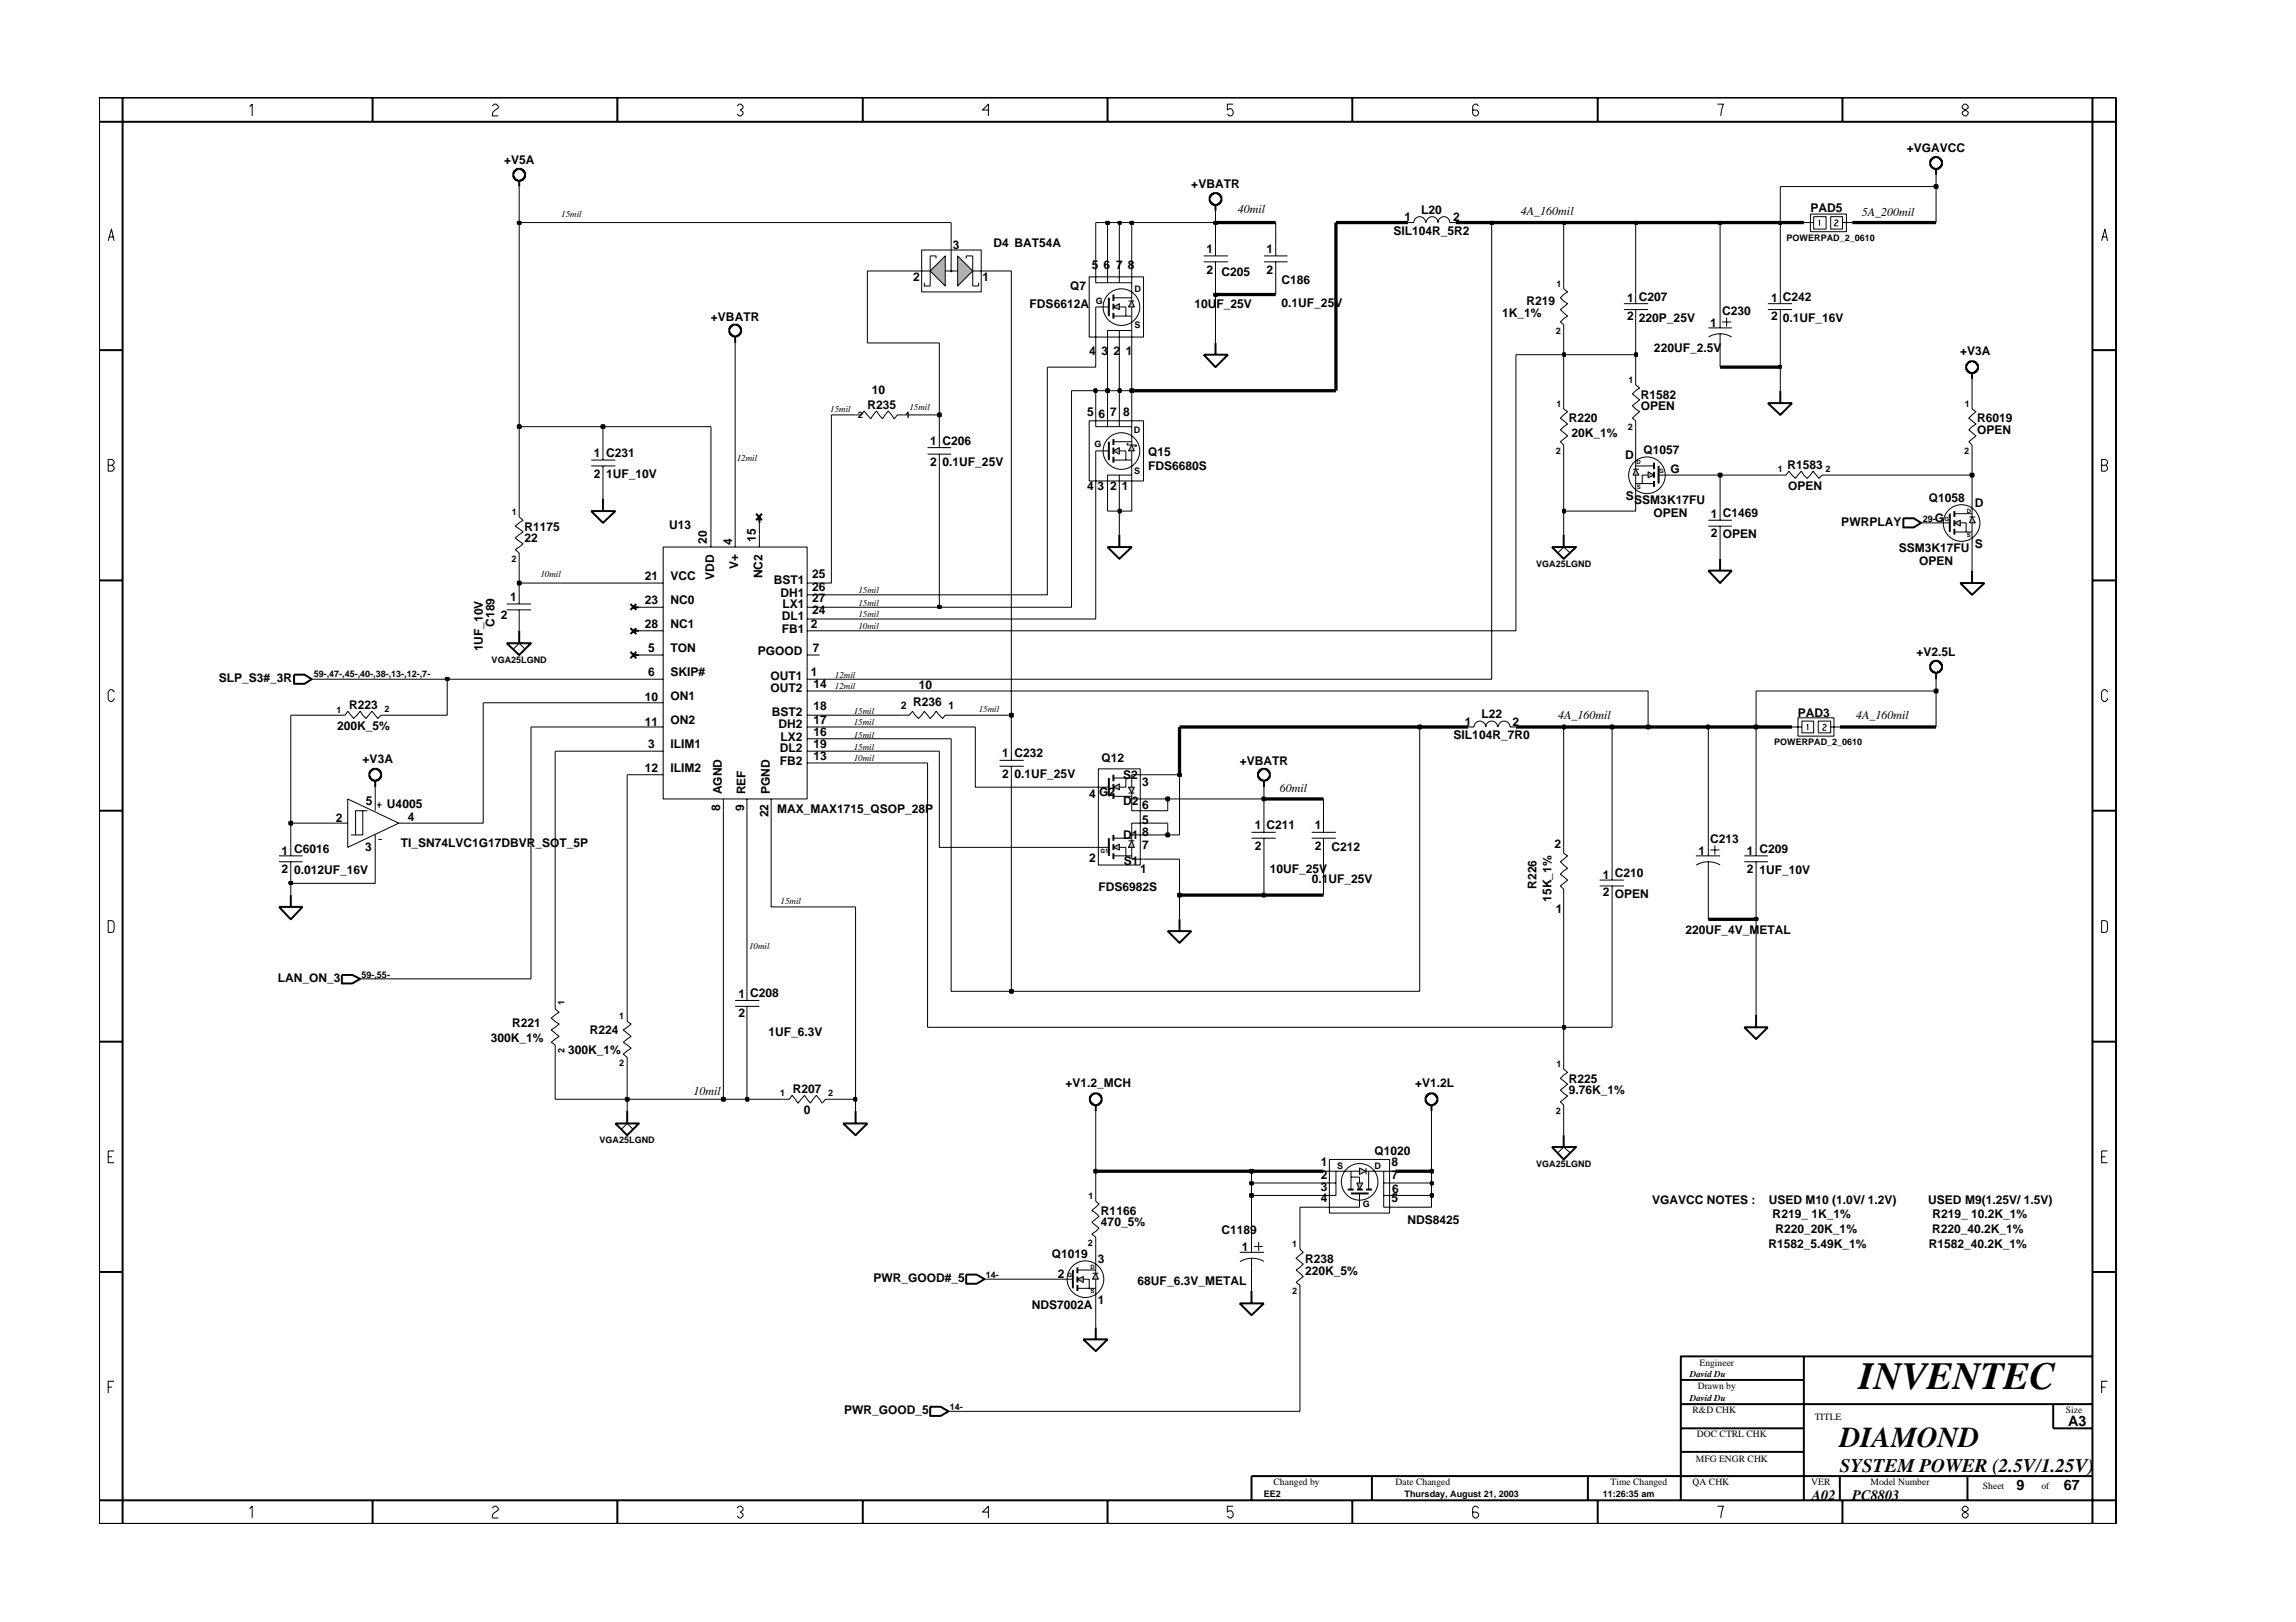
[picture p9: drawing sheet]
<svg xmlns="http://www.w3.org/2000/svg" width="297mm" height="210mm" viewBox="0 0 297 210" stroke-linecap="round" stroke-linejoin="round" font-family="sans-serif">
<defs><g id="words">
<text font-size="5" x="240.5" y="179.7">INVENTEC</text>
<text font-size="3.7" x="238" y="187.3">DIAMOND</text>
<text font-size="2.5" x="238" y="190.4">SYSTEM POWER (2.5V/1.25V)</text>
<g font-size="1.9">
<text x="267.6" y="184.6">A3</text>
<text x="234.4" y="194.1">A02</text>
<text x="239.6" y="194.1">PC8803</text>
<text x="260.9" y="192.9">9</text>
<text x="267" y="192.9">67</text>
</g>
<g font-size="1.6">
<text x="65.2" y="21.2">+V5A</text>
<text x="246.7" y="19.7">+VGAVCC</text>
<text x="154.1" y="24.4">+VBATR</text>
<text x="160.1" y="27.6">40mil</text>
<text x="181.7" y="28.6">1</text>
<text x="183.9" y="27.7">L20</text>
<text x="188" y="28.6">2</text>
<text x="196.8" y="27.8">4A_160mil</text>
<text x="234.2" y="27.4">PAD5</text>
<text x="240.9" y="28">5A_200mil</text>
<text x="123.3" y="32.2">3</text>
<text x="128.5" y="31.9">D4 BAT54A</text>
<text x="141.3" y="34.8">5</text>
<text x="142.8" y="34.8">6</text>
<text x="144.4" y="34.8">7</text>
<text x="145.9" y="34.8">8</text>
<text x="156.1" y="32.7">1</text>
<text x="156.1" y="35.4">2</text>
<text x="158" y="35.7">C205</text>
<text x="163.9" y="32.7">1</text>
<text x="163.9" y="35.4">2</text>
<text x="180.3" y="30.4">SIL104R_5R2</text>
<text x="92" y="41.5">+VBATR</text>
<text x="118.1" y="36.4">2</text>
<text x="127.1" y="36.4">1</text>
<text x="133.2" y="39.8">FDS6612A</text>
<text x="138.5" y="37.6">Q7</text>
<text x="154.5" y="39.9">10UF_25V</text>
<text x="165.8" y="36.8">C186</text>
<text x="165.8" y="39.7">0.1UF_25V</text>
<text x="194.3" y="41.1">1K_1%</text>
<text x="197.5" y="39.5">R219</text>
<text x="210.5" y="39.1">1 C207</text>
<text x="210.5" y="41.4">2</text>
<text x="212" y="41.7">220P_25V</text>
<text x="222.8" y="40.7">C230</text>
<text x="229.1" y="39.1">1 C242</text>
<text x="229.1" y="41.4">2</text>
<text x="230.7" y="41.7">0.1UF_16V</text>
<text x="140.9" y="45.9">4</text>
<text x="142.5" y="45.9">3</text>
<text x="144" y="45.9">2</text>
<text x="145.7" y="45.9">1</text>
<text x="214" y="45.6">220UF_2.5V</text>
<text x="221.3" y="42.3">1</text>
<text x="253.6" y="45.9">+V3A</text>
<text x="112.2" y="52.9">R235</text>
<text x="112.8" y="50.9">10</text>
<text x="140.6" y="53.8">5</text>
<text x="143.6" y="53.8">7</text>
<text x="145.3" y="53.8">8</text>
<text x="212.3" y="53">OPEN</text>
<text x="212.3" y="51.6">R1582</text>
<text x="76.8" y="59.1">1 C231</text>
<text x="120.3" y="57.6">1 C206</text>
<text x="142.1" y="54.1">6</text>
<text x="148.5" y="59.1">Q15</text>
<text x="203" y="54.6">R220</text>
<text x="203.3" y="56.6">20K_1%</text>
<text x="210.2" y="59.5">D</text>
<text x="212.6" y="58.8">Q1057</text>
<text x="255.8" y="56.1">OPEN</text>
<text x="255.8" y="54.6">R6019</text>
<text x="76.8" y="61.8">2</text>
<text x="78.4" y="61.8">1UF_10V</text>
<text x="120.3" y="60.3">2</text>
<text x="121.9" y="60.3">0.1UF_25V</text>
<text x="140.6" y="63.4">4</text>
<text x="142" y="63.4">3</text>
<text x="143.6" y="63.4">2</text>
<text x="145.1" y="63.4">1</text>
<text x="148.5" y="60.8">FDS6680S</text>
<text x="210.3" y="64.7">S</text>
<text x="211.4" y="65.2">SSM3K17FU</text>
<text x="216.1" y="61.2">G</text>
<text x="231.3" y="60.7">R1583</text>
<text x="231.3" y="63.4">OPEN</text>
<text x="249.5" y="65">Q1058</text>
<text x="255.5" y="65.6">D</text>
<text x="67.8" y="70.1">22</text>
<text x="67.8" y="68.7">R1175</text>
<text x="86.6" y="68.4">U13</text>
<text x="91.4" y="70.4" transform="rotate(-90 91.4 70.4)">20</text>
<text x="94.7" y="70.5" transform="rotate(-90 94.7 70.5)">4</text>
<text x="97.8" y="70.2" transform="rotate(-90 97.8 70.2)">15</text>
<text x="213.9" y="66.9">OPEN</text>
<text x="221.3" y="67.1">1 C1469</text>
<text x="221.3" y="69.4">2</text>
<text x="222.9" y="69.6">OPEN</text>
<text x="238.2" y="68.1">PWRPLAY</text>
<text x="245.6" y="71.5">SSM3K17FU</text>
<text x="250.3" y="67.5">G</text>
<text x="255.5" y="70.9">S</text>
<text x="66" y="77.7">1</text>
<text x="83.4" y="75">21</text>
<text x="86.7" y="75">VCC</text>
<text x="92.4" y="75" transform="rotate(-90 92.4 75)">VDD</text>
<text x="95.5" y="73.7" transform="rotate(-90 95.5 73.7)">V+</text>
<text x="98.6" y="74.8" transform="rotate(-90 98.6 74.8)">NC2</text>
<text x="100.1" y="75.6">BST1</text>
<text x="101" y="77.2">DH1</text>
<text x="105.1" y="74.8">25</text>
<text x="105.1" y="76.4">26</text>
<text x="105.1" y="77.9">27</text>
<text x="248.3" y="73.1">OPEN</text>
<text x="64" y="81.1" transform="rotate(-90 64 81.1)">C189</text>
<text x="64.8" y="80.1">2</text>
<text x="83.4" y="78.2">23</text>
<text x="83.4" y="81.3">28</text>
<text x="86.7" y="78.1">NC0</text>
<text x="86.7" y="81.3">NC1</text>
<text x="101.1" y="80.3">DL1</text>
<text x="101.1" y="81.9">FB1</text>
<text x="101.2" y="78.7">LX1</text>
<text x="104.9" y="81.3">2</text>
<text x="105.1" y="79.5">24</text>
<text x="28.3" y="88.2">SLP_S3#_3R</text>
<text x="62.5" y="84.3" transform="rotate(-90 62.5 84.3)">1UF_10V</text>
<text x="83.8" y="87.5">6</text>
<text x="83.8" y="84.3">5</text>
<text x="86.7" y="87.5">SKIP#</text>
<text x="86.7" y="84.3">TON</text>
<text x="98" y="84.7">PGOOD</text>
<text x="99.7" y="88">OUT1</text>
<text x="99.7" y="89.6">OUT2</text>
<text x="104.9" y="87.4">1</text>
<text x="105.2" y="84.4">7</text>
<text x="105.2" y="89">14</text>
<text x="118.9" y="89.2">10</text>
<text x="247.9" y="84.9">+V2.5L</text>
<text x="43.6" y="94.5">200K_5%</text>
<text x="45.2" y="91.8">R223</text>
<text x="83.4" y="90.8">10</text>
<text x="83.4" y="93.9">11</text>
<text x="86.7" y="90.6">ON1</text>
<text x="86.7" y="93.7">ON2</text>
<text x="99.9" y="92.7">BST2</text>
<text x="100.7" y="94.2">DH2</text>
<text x="101" y="95.8">LX2</text>
<text x="105.2" y="93.7">17</text>
<text x="105.2" y="91.9">18</text>
<text x="105.2" y="95.2">16</text>
<text x="118.1" y="91.3">R236</text>
<text x="188.1" y="95.6">SIL104R_7R0</text>
<text x="189.5" y="93.9">1</text>
<text x="191.6" y="92.9">L22</text>
<text x="195.7" y="93.9">2</text>
<text x="201.6" y="93.1">4A_160mil</text>
<text x="232.6" y="92.7">PAD3</text>
<text x="240.1" y="93.1">4A_160mil</text>
<text x="46.9" y="98.7">+V3A</text>
<text x="83.4" y="99.9">12</text>
<text x="83.8" y="96.8">3</text>
<text x="86.7" y="96.8">ILIM1</text>
<text x="86.7" y="99.9">ILIM2</text>
<text x="100.9" y="97.4">DL2</text>
<text x="100.9" y="99">FB2</text>
<text x="105.2" y="96.7">19</text>
<text x="105.2" y="98.4">13</text>
<text x="129.7" y="98">1 C232</text>
<text x="129.7" y="100.7">2</text>
<text x="131.3" y="100.7">0.1UF_25V</text>
<text x="142.5" y="98.6">Q12</text>
<text x="145.3" y="100.8">S2</text>
<text x="147.8" y="101.7">3</text>
<text x="160.4" y="99">+VBATR</text>
<text x="43.4" y="106.4">2</text>
<text x="47.3" y="104.2">5</text>
<text x="50.1" y="104.6">U4005</text>
<text x="52.8" y="106.3">4</text>
<text x="93.2" y="104.9" transform="rotate(-90 93.2 104.9)">8</text>
<text x="93.4" y="102.8" transform="rotate(-90 93.4 102.8)">AGND</text>
<text x="96.3" y="104.9" transform="rotate(-90 96.3 104.9)">9</text>
<text x="96.4" y="102.8" transform="rotate(-90 96.4 102.8)">REF</text>
<text x="99.4" y="105.8" transform="rotate(-90 99.4 105.8)">22</text>
<text x="99.6" y="102.8" transform="rotate(-90 99.6 102.8)">PGND</text>
<text x="100.5" y="105.2">MAX_MAX1715_QSOP_28P</text>
<text x="140.9" y="103.3">4</text>
<text x="142.2" y="103">G2</text>
<text x="145.3" y="104.1">D2</text>
<text x="147.8" y="104.7">6</text>
<text x="147.8" y="106.7">5</text>
<text x="162.3" y="107.3">1 C211</text>
<text x="165.6" y="102.6">60mil</text>
<text x="170.1" y="107.3">1</text>
<text x="36.4" y="110.6">1 C6016</text>
<text x="36.4" y="113">2</text>
<text x="38" y="113.1">0.012UF_16V</text>
<text x="47.3" y="110.2">3</text>
<text x="51.8" y="109.7">TI_SN74LVC1G17DBVR_SOT_5P</text>
<text x="140.9" y="111.5">2</text>
<text x="145.3" y="108.6">D1</text>
<text x="145.4" y="111.9">S1</text>
<text x="147.5" y="113">1</text>
<text x="147.8" y="109.8">7</text>
<text x="147.8" y="108.2">8</text>
<text x="162.3" y="110">2</text>
<text x="164.3" y="113">10UF_25V</text>
<text x="170.1" y="110">2</text>
<text x="172.2" y="110.2">C212</text>
<text x="201.1" y="109.8">2</text>
<text x="207.4" y="113.7">1 C210</text>
<text x="219.7" y="110.6">1</text>
<text x="221.3" y="109.1">C213</text>
<text x="226" y="110.6">1 C209</text>
<text x="226" y="113">2</text>
<text x="227.6" y="113.1">1UF_10V</text>
<text x="142.1" y="115.2">FDS6982S</text>
<text x="169.7" y="114.3">0.1UF_25V</text>
<text x="198.8" y="115" transform="rotate(-90 198.8 115)">R226</text>
<text x="200.7" y="116.7" transform="rotate(-90 200.7 116.7)">15K_1%</text>
<text x="201.3" y="118.2">1</text>
<text x="207.4" y="116">2</text>
<text x="208.9" y="116.3">OPEN</text>
<text x="218" y="120.9">220UF_4V_METAL</text>
<text x="35.9" y="127.1">LAN_ON_3</text>
<text x="95.5" y="129.2">1 C208</text>
<text x="95.5" y="131.6">2</text>
<text x="63.5" y="134.9">300K_1%</text>
<text x="66.2" y="132.9">R221</text>
<text x="73.5" y="136.4">300K_1%</text>
<text x="76.3" y="133.9">R224</text>
<text x="99.4" y="134.1">1UF_6.3V</text>
<text x="89.7" y="141.8">10mil</text>
<text x="102.6" y="141.5">R207</text>
<text x="137.8" y="140.7">+V1.2_MCH</text>
<text x="183.1" y="140.7">+V1.2L</text>
<text x="203" y="141.6">9.76K_1%</text>
<text x="203" y="140.1">R225</text>
<text x="104" y="144.2">0</text>
<text x="177.8" y="149.4">Q1020</text>
<text x="170.9" y="152.5">2</text>
<text x="170.9" y="154.1">3</text>
<text x="170.9" y="155.6">4</text>
<text x="170.9" y="150.9">1</text>
<text x="180" y="150.9">8</text>
<text x="180" y="152.5">7</text>
<text x="180" y="155.6">5</text>
<text x="180.1" y="154.4">6</text>
<text x="213.7" y="155.9">VGAVCC NOTES :</text>
<text x="228.8" y="155.9">USED M10 (1.0V/ 1.2V)</text>
<text x="249.5" y="155.9">USED M9(1.25V/ 1.5V)</text>
<text x="142.4" y="158.7">470_5%</text>
<text x="142.4" y="157.2">R1166</text>
<text x="158" y="159.7">C1189</text>
<text x="160.6" y="161.9">1</text>
<text x="182.1" y="158.4">NDS8425</text>
<text x="228.8" y="161.5">R1582_5.49K_1%</text>
<text x="229.3" y="157.6">R219_ 1K_1%</text>
<text x="229.7" y="159.5">R220_20K_1%</text>
<text x="249.5" y="161.5">R1582_40.2K_1%</text>
<text x="250" y="159.5">R220_40.2K_1%</text>
<text x="250" y="157.6">R219_ 10.2K_1%</text>
<text x="113" y="165.9">PWR_GOOD#_5</text>
<text x="136.1" y="162.8">Q1019</text>
<text x="136.8" y="165.4">2</text>
<text x="142" y="163.5">3</text>
<text x="147.2" y="166.3">68UF_6.3V_METAL</text>
<text x="168.9" y="164.9">220K_5%</text>
<text x="168.9" y="163.4">R238</text>
<text x="133.5" y="169.3">NDS7002A</text>
<text x="142" y="168.8">1</text>
<text x="109.2" y="183">PWR_GOOD_5</text>
</g>
<g font-size="1.4">
<text x="116.5" y="91.8">2</text>
<text x="122.7" y="91.8">1</text>
</g>
<g font-size="1.2">
<text x="72.6" y="28.1">15mil</text>
<text x="231.1" y="31.2">POWERPAD_2_0610</text>
<text x="141.8" y="39.4">G</text>
<text x="146.8" y="37.8">D</text>
<text x="201.4" y="37.1">1</text>
<text x="146.8" y="42.4">S</text>
<text x="201.3" y="43.2">2</text>
<text x="107.4" y="53.3">15mil</text>
<text x="117.7" y="53.1">15mil</text>
<text x="201.4" y="52.7">1</text>
<text x="210.7" y="49.5">1</text>
<text x="254.2" y="52.7">1</text>
<text x="95.3" y="59.7">12mil</text>
<text x="111" y="54.1">2</text>
<text x="117.2" y="54">1</text>
<text x="141.6" y="57.8">G</text>
<text x="146.7" y="56.1">D</text>
<text x="201.3" y="58.8">2</text>
<text x="210.6" y="55.6">2</text>
<text x="254.1" y="58.8">2</text>
<text x="146.7" y="61.3">S</text>
<text x="230" y="61.1">1</text>
<text x="236.2" y="61.1">2</text>
<text x="66.2" y="66.6">1</text>
<text x="248.8" y="67.5">29-</text>
<text x="66.2" y="72.7">2</text>
<text x="69.9" y="74.7">10mil</text>
<text x="111.1" y="76.8">15mil</text>
<text x="198.7" y="73.3">VGA25LGND</text>
<text x="111.1" y="81.4">10mil</text>
<text x="111.1" y="78.4">15mil</text>
<text x="111.1" y="79.9">15mil</text>
<text x="40.6" y="87.6">59-,47-,45-,40-,38-,13-,12-,7-</text>
<text x="63.6" y="85.8">VGA25LGND</text>
<text x="108" y="87.7">12mil</text>
<text x="108" y="89.2">12mil</text>
<text x="43.5" y="92.2">1</text>
<text x="49.7" y="92.1">2</text>
<text x="110.5" y="92.4">15mil</text>
<text x="110.5" y="95.5">15mil</text>
<text x="110.5" y="93.9">15mil</text>
<text x="126.6" y="92.2">15mil</text>
<text x="110.5" y="97">15mil</text>
<text x="110.5" y="98.5">10mil</text>
<text x="229.5" y="96.4">POWERPAD_2_0610</text>
<text x="101" y="117">15mil</text>
<text x="96.9" y="122.8">10mil</text>
<text x="46.8" y="126.5">59-,55-</text>
<text x="73" y="130.1" transform="rotate(-90 73 130.1)">1</text>
<text x="80.1" y="131.9">1</text>
<text x="73" y="136.3" transform="rotate(-90 73 136.3)">2</text>
<text x="80.1" y="137.9">2</text>
<text x="101" y="141.8">1</text>
<text x="107.1" y="141.8">2</text>
<text x="201.4" y="138.1">1</text>
<text x="77.6" y="147.9">VGA25LGND</text>
<text x="201.3" y="144.2">2</text>
<text x="140.8" y="155.2">1</text>
<text x="173" y="151.2">S</text>
<text x="177.8" y="151.2">D</text>
<text x="198.7" y="151.1">VGA25LGND</text>
<text x="140.7" y="161.3">2</text>
<text x="167.2" y="161.4">1</text>
<text x="176.3" y="156.2">G</text>
<text x="127.5" y="165.4">14-</text>
<text x="167.2" y="167.5">2</text>
<text x="218.6" y="178.2">David Du</text>
<text x="219.6" y="179.8">Drawn by</text>
<text x="219.9" y="176.7">Engineer</text>
<text x="122.9" y="182.5">14-</text>
<text x="218.6" y="181.3">David Du</text>
<text x="219" y="182.9">R&amp;D CHK</text>
<text x="234.8" y="183.8">TITLE</text>
<text x="267.3" y="182.9">Size</text>
<text x="219.4" y="189.2">MFG ENGR CHK</text>
<text x="219.5" y="186">DOC CTRL CHK</text>
<text x="163.5" y="193.7">EE2</text>
<text x="164.8" y="192.2">Changed by</text>
<text x="180.6" y="192.2">Date Changed</text>
<text x="181.7" y="193.7">Thursday, August 21, 2003</text>
<text x="207.4" y="193.7">11:26:35 am</text>
<text x="208.4" y="192.2">Time Changed</text>
<text x="219" y="192.2">QA CHK</text>
<text x="234.3" y="192.2">VER</text>
<text x="242" y="192.2">Model Number</text>
<text x="256.5" y="192.7">Sheet</text>
<text x="264.1" y="192.7">of</text>
</g>
<g font-size=".8">
<text x="211.7" y="60.1">D</text>
<text x="211.8" y="63.3">S</text>
<text x="214.6" y="61.3">G</text>
<text x="251.6" y="67.4">G</text>
<text x="254.5" y="69.5">S</text>
<text x="254.5" y="66.3">D</text>
<text x="142.4" y="110.5">G1</text>
<text x="138.1" y="165.3">G</text>
<text x="141.1" y="164.2">D</text>
<text x="141.1" y="167.3">S</text>
</g>
</g></defs>
<path d="M94.5 42.3l.2-.1a.61 .61 0 0 1 .8 0l.4 .3v.5l-.5 .5h-.5v-.1h-.2l-.3-.2-.1-.7h.1zM95.1 43.6v.8M97.8 66.5l.8 .8M98.2 66.9v.8M98.6 66.5l-.8 .8M252.3 66.5v2.3M65.6 83.2h3.1l-1.5 1.6zM67.2 81.6v1.6M81.6 81.3l.7 .8M81.9 81.6h.8M82.3 81.3l-.7 .8" fill="none" stroke="#000" stroke-width=".25"/>
<g fill="none" stroke="#000" stroke-width=".13">
<path d="M230.3 61.5h.8l.3-.5 .9 .9 .7-.9 .8 .9 .8-.9 .7 .9 .4-.4h.8M250.5 67.7h1.8M66.4 84l.8-.8 .7 .8M231.8 94.1h1.3M232.6 92.9h4.7v2.4h-4.7zM233.1 93.3h1.5v1.5h-1.5zM233.8 93.9l.1-.2v.8M235.2 93.3h1.6v1.5h-1.6zM235.8 93.8l.2-.1 .2 .1v.2l-.4 .3v.2h.4M236.8 94.1h1.2M95.1 129.5h3.1M95.1 130.2h3.1"/>
<path d="M96.6 128.3v1.2M96.6 130.2v1.1"/>
</g>
<path d="M255.1 66.9l.5 .8h-.8z" fill-rule="evenodd" fill="#b3b3b3" stroke="#000" stroke-width=".13"/>
<path d="M254.8 66.9h.8" fill="none" stroke="#000" stroke-width=".13"/>
<path d="M252.8 67.7l.8-.4v.8z" fill-rule="evenodd" fill="#b3b3b3" stroke="#000" stroke-width=".13"/>
<path d="M200.8 70.8h3.1l-1.6 1.5zM202.3 69.2v1.6M252.8 66.1v.8M252.8 67.3v.8M252.8 68.4v.8M253.6 75.5h3.1l-1.6 1.5zM255.1 73.8v1.7M152.6 119v1.5M151.1 120.5h3l-1.5 1.5zM174.8 154.4h2.3" fill="none" stroke="#000" stroke-width=".25"/>
<g fill="none" stroke="#000" stroke-width=".13">
<path d="M233.4 28.8h1.2M234.2 27.7h4.7v2.3h-4.7zM234.6 28h1.6v1.6h-1.6zM235.3 28.6l.1-.1v.7M236.8 28h1.6v1.6h-1.6zM237.3 28.5h.2h.3v.2l-.5 .4v.1h.5M238.4 28.8h1.2M255.1 52.2v.7l.5 .4-.9 .8 .9 .8-.9 .7 .9 .8-.9 .8 .4 .4v.7M201.5 71.6l.8-.8 .8 .8M252.8 68.8h2.3M252.8 66.5h2.3M253.6 67.7h.8v1.1"/>
<path d="M255.1 64.5v2.4M255.1 67.7v3.1M43.9 92.6h.7l.4-.6 .7 1 .9-1 .8 1 .7-1 .8 1 .4-.4h.8M43.9 106.5h1.1M45 103.4l6.6 3.1-6.6 3.2zM46.9 104.9v3.1h-.9M47.5 104.9h-1.5v3.1h-.6M48.5 103.4v1.5M48.5 108v1.7M48.8 104.2h.6M49 108.6h.4M49.1 103.8v.8"/>
<path d="M51.6 106.5h1.6M101.4 142.3h.7l.4-.6 .7 1.1 .9-1.1 .7 1.1 .8-1.1 .8 1.1 .4-.5h.8M175.9 154.4v1.8"/>
<circle cx="253.8" cy="67.7" r="2.37"/>
</g>
<path d="M175.9 151.1l.8 .5-.8 .4z" fill-rule="evenodd" fill="#b3b3b3" stroke="#000" stroke-width=".13"/>
<path d="M176.7 151.1v.9" fill="none" stroke="#000" stroke-width=".13"/>
<path d="M175.5 153.1h.8l-.4 .8z" fill-rule="evenodd" fill="#b3b3b3" stroke="#000" stroke-width=".13"/>
<path d="M214.6 60.3v2.3M246.2 67.1h1.4l.9 .6-.9 .6h-1.4zM38 87.3h1.4l.9 .6-.9 .6h-1.4zM36.1 117.4h3l-1.5 1.6zM37.6 115.8v1.6M174.4 153.9h.7M175.5 153.9h.8M176.7 153.9h.8" fill="none" stroke="#000" stroke-width=".25"/>
<g fill="none" stroke="#000" stroke-width=".13">
<path d="M163.5 33.1h3.1M163.5 33.9h3.1M165 31.9v1.2M165 33.9v1.2M210.1 39.3h3.1M211.6 38.1v1.2M202.3 52.2v.7l.5 .4-.9 .8 .9 .8-.9 .7 .9 .8-.9 .8 .4 .4v.7M210.1 40.1h3.1M211.6 40.1v1.1M65.6 78.2h3.1M65.6 78.9h3.1M67.2 77v1.2"/>
<path d="M67.2 78.9v1.2M214.6 61.5h1.7M221 67.3h3.1M221 68.1h3.1M222.5 66.1v1.2M222.5 68.1v1.1M248.5 67.7h.4M40.3 87.9h.5M202.3 109.7v.7l.5 .4-.9 .7 .9 .9-.9 .7 .9 .8-.9 .8 .4 .4v.7M207 113.9h3.1M207 114.7h3.1M208.6 112.7v1.2"/>
<path d="M208.6 114.7v1.1M71.8 129.8v.8l.5 .4-1 .8 1 .7-1 .8 1 .8-1 .8 .5 .3v.8M171.2 151.6h4.7M171.2 156.2h4.7M171.2 153.1h1.6M172 150h7.8v7h-7.8zM172.8 151.6v3.1h-1.6M174.8 151.6v2.3M174.8 152.3h1.1v.8M176.7 151.6h3.8M177.1 151.6v2.3M179 151.6v4.6h1.5"/>
<path d="M179 154.7h1.5M179 153.1h1.5"/>
<circle cx="175.9" cy="152.9" r="2.37"/>
</g>
<path d="M211.6 60.7l.4 .8h-.7z" fill-rule="evenodd" fill="#b3b3b3" stroke="#000" stroke-width=".13"/>
<path d="M211.3 60.7h.7" fill="none" stroke="#000" stroke-width=".13"/>
<path d="M213.2 61.1l.8 .4-.8 .3z" fill-rule="evenodd" fill="#b3b3b3" stroke="#000" stroke-width=".13"/>
<path d="M156.6 25.3l.2-.1a.61 .61 0 0 1 .9 0l.3 .3v.5l-.5 .5h-.5v-.1h-.2l-.2-.2v-.2h-.1zM157.3 26.5v.8M214 59.9v.8M214 61.1v.7M214 62.2v.8M163 99.7h.1a.61 .61 0 0 1 .8 0l.4 .3v.5l-.5 .5h-.5v-.1h-.2l-.3-.2v-.7v-.2zM143.5 100.7v2.4M163.5 101.1v.8M79.6 145.4h3.1l-1.6 1.5zM81.1 143.8v1.6M141.3 141.7a.61 .61 0 0 1 .9 0l.3 .3v.5l-.5 .5h-.5v-.1h-.2l-.2-.2-.1-.7h.1v-.2zM141.8 143v.8" fill="none" stroke="#000" stroke-width=".25"/>
<g fill="none" stroke="#000" stroke-width=".13">
<path d="M182.1 28.8h.8a.76 .76 0 0 1 .8-.8 .76 .76 0 0 1 .7 .8M184.5 28.8a.76 .76 0 0 1 .8-.8 .76 .76 0 0 1 .7 .8 .76 .76 0 0 1 .8-.8 .76 .76 0 0 1 .8 .8h.7M211.6 58.3v2.4M67.2 66.1v.8l.5 .4-1 .8 1 .7-1 .8 1 .8-1 .7 .5 .5v.7M84.3 75.5h1.5M84.3 78.6h1.5M85.8 70.8h18.6v32.6h-18.6zM92 69.2v1.6M95.1 69.2v1.6M98.2 69.2v1.6M104.4 75.5h1.6M104.4 78.6h1.6"/>
<path d="M104.4 77h1.6M211.6 62.6h2.4M211.6 60.3h2.4M211.6 61.5v3M213.2 61.5h-.7v1.1M84.3 81.6h1.5M84.3 84.8h1.5M84.3 87.9h1.5M84.3 90.9h1.5M84.3 94.1h1.5M84.3 97.2h1.5M104.4 81.6h1.6"/>
<path d="M104.4 84.8h1.6M104.4 87.9h1.6M104.4 94.1h1.6M104.4 97.2h1.6M104.4 80.1h1.6M104.4 89.4h1.6M104.4 92.6h1.6M104.4 95.6h1.6M104.4 98.7h1.6M84.3 100.3h1.5M93.6 103.4v1.5M96.6 103.4v1.5"/>
<path d="M99.8 103.4v1.5M141.8 101.9h1.7M169.7 107.7h3.1M169.7 108.5h3.1M171.2 106.5v1.2M171.2 108.5v1.2M225.7 110.8h3M225.7 111.5h3M227.2 109.7v1.1M227.2 111.5v1.2M80.4 146.1l.7-.7 .8 .7"/>
<circle cx="213.1" cy="61.5" r="2.37"/>
</g>
<path d="M146 101.9h.8l-.4 .7z" fill-rule="evenodd" fill="#b3b3b3" stroke="#000" stroke-width=".13"/>
<path d="M146 102.6h.8" fill="none" stroke="#000" stroke-width=".13"/>
<path d="M144 101.9l.8-.5v.8z" fill-rule="evenodd" fill="#b3b3b3" stroke="#000" stroke-width=".13"/>
<path d="M143.5 108.5v2.3M144 100.3v.8M144 101.4v.8M144 102.6v.8" fill="none" stroke="#000" stroke-width=".25"/>
<path d="M141.8 109.7h1.7M144 100.7h2.4M144 103.1h2.4M145.7 100.7v1.2h-.9M146.4 102.6v.8h1.5M147.9 100.3h-1.5v1.6" fill="none" stroke="#000" stroke-width=".13"/>
<path d="M146.4 108.8l.4 .9h-.8z" fill-rule="evenodd" fill="#b3b3b3" stroke="#000" stroke-width=".13"/>
<path d="M146 108.8h.8" fill="none" stroke="#000" stroke-width=".13"/>
<path d="M144 109.7l.8-.5v.8z" fill-rule="evenodd" fill="#b3b3b3" stroke="#000" stroke-width=".13"/>
<path d="M144 108v.8M144 109.2v.8M144 110.4v.8M138.8 164.4v2.3" fill="none" stroke="#000" stroke-width=".25"/>
<path d="M142.1 99.5h5.4v12.4h-5.4zM144 110.8h2.4M144 108.5h2.4M144.8 109.7h.9v1.1M146.4 103.4v1.5h1.5M146.4 108v.8M146.4 109.7v1.5h1.5M146.4 108h1.5M147.9 106.5h-1.5v1.5M137.1 165.5h1.7" fill="none" stroke="#000" stroke-width=".13"/>
<path d="M141.8 164.8l.3 .7h-.8z" fill-rule="evenodd" fill="#b3b3b3" stroke="#000" stroke-width=".13"/>
<path d="M141.3 164.8h.8" fill="none" stroke="#000" stroke-width=".13"/>
<path d="M139.4 165.5l.8-.3v.8z" fill-rule="evenodd" fill="#b3b3b3" stroke="#000" stroke-width=".13"/>
<g fill="none" stroke="#000" stroke-width=".25">
<path d="M66.5 22.2l.2-.2a.61 .61 0 0 1 .9 0l.3 .4v.5l-.5 .5h-.5v-.1h-.2l-.2-.3v-.1h-.1zM67.2 23.4v.7M143.5 38.5v2.4M249.8 20.7l.2-.2a.61 .61 0 0 1 .9 0l.3 .3v.6l-.5 .5h-.5v-.1h-.2l-.2-.3v-.1h-.1zM250.5 21.9v.7M81.6 84.3l.7 .9M81.9 84.8h.8M82.3 84.3l-.7 .9M225.7 132.9h3l-1.5 1.6zM227.2 131.3v1.6M200.8 148.4h3.1l-1.6 1.6zM202.3 146.9v1.5"/>
<path d="M139.4 164v.8M139.4 165.2v.8M139.4 166.3v.8M140.2 173.3h3.1l-1.5 1.6zM141.8 171.8v1.5M160.4 168.7h3.1l-1.6 1.5zM161.9 167.1v1.6"/>
</g>
<g fill="none" stroke="#000" stroke-width=".13">
<path d="M141.8 39.7h1.7M76.5 59.5h3.1M78 58.3v1.2M76.5 60.3h3.1M78 60.3v1.2M189.9 94.1h.8a.76 .76 0 0 1 .8-.8 .76 .76 0 0 1 .7 .8 .76 .76 0 0 1 .8-.8 .76 .76 0 0 1 .7 .8M193.8 94.1a.76 .76 0 0 1 .8-.8 .76 .76 0 0 1 .8 .8h.7M161.9 107.7h3.1M161.9 108.5h3.1M163.5 106.5v1.2M163.5 108.5v1.2M219.4 110.8h3.1"/>
<path d="M221 109.7v1.1M221 111.5v1.2M221.3 110h1.1M221.9 109.4v1.2M222.5 111.9a3 3 0 0 0-3.1 .1M81.1 131.3v.9l.5 .3-1 .8 1 .8-1 .8 1 .8-1 .7 .5 .4v.8M202.3 137.6v.8l.5 .4-.9 .7 .9 .8-.9 .8 .9 .7-.9 .8 .4 .4v.8M201.5 149.2l.8-.8 .8 .8M139.4 166.7h2.4M139.4 164.4h2.4M140.2 165.5h.7v1.2M141.8 162.4v2.4"/>
<path d="M141.8 165.5v3.2M168.2 160.9v.7l.4 .5-.9 .7 .9 .8-.9 .8 .9 .8-.9 .8 .5 .3v.8"/>
<circle cx="140.4" cy="165.5" r="2.37"/>
</g>
<path d="M146.4 39l.4 .7h-.8z" fill-rule="evenodd" fill="#b3b3b3" stroke="#000" stroke-width=".13"/>
<path d="M146 39h.8" fill="none" stroke="#000" stroke-width=".13"/>
<path d="M144 39.7l.8-.4v.8z" fill-rule="evenodd" fill="#b3b3b3" stroke="#000" stroke-width=".13"/>
<path d="M144 38.1v.9M144 39.3v.8M143.5 57.2v2.3M144 40.5v.7M249.8 85.9l.2-.2a.61 .61 0 0 1 .9 0l.3 .3v.5l-.5 .6h-.5v-.1h-.2l-.2-.3v-.2h-.1zM250.5 87.1v.8M184.7 141.7h.1a.61 .61 0 0 1 .8 0l.4 .3v.5l-.6 .5h-.5v-.1h-.1l-.3-.2-.1-.7h.1v-.2zM185.2 143v.8" fill="none" stroke="#000" stroke-width=".25"/>
<g fill="none" stroke="#000" stroke-width=".13">
<path d="M140.9 35.8h7v7.8h-7zM141.8 35.1v1.5h4.6M141.8 39.7v4.7M143.3 35.1v1.5M144 38.5h2.4M144.8 39.7h.9v1.2M144.8 35.1v1.5M146.4 35.1v3.9M146.4 39.7v4.7M120 57.9h3M120 58.8h3M121.5 56.8v1.1"/>
<path d="M121.5 58.8v1.1M141.8 58.3h1.7M144 40.9h2.4M144.8 42.8v1.6M146.4 42.8h-3.1v1.6M221 42.4h3.1M221 43.6a2.88 2.88 0 0 1 3 0M222.5 41.2v1.2M222.5 43.2v1.2M222.8 41.7h1.2M223.4 41.1v1.2"/>
<circle cx="145.1" cy="39.7" r="2.37"/>
</g>
<path d="M146.4 57.6l.4 .7h-.8z" fill-rule="evenodd" fill="#b3b3b3" stroke="#000" stroke-width=".13"/>
<path d="M146 57.6h.8" fill="none" stroke="#000" stroke-width=".13"/>
<path d="M144 58.3l.8-.4v.9z" fill-rule="evenodd" fill="#b3b3b3" stroke="#000" stroke-width=".13"/>
<g fill="none" stroke="#000" stroke-width=".25">
<path d="M144 56.8v.8M144 57.9v.9M144 59.1v.8M228.7 52.2h3.1l-1.5 1.5zM230.3 50.6v1.6M143.3 70.8h3.1l-1.6 1.5zM144.8 69.2v1.6M221 73.8h3.1l-1.6 1.7zM222.5 72.3v1.5M48 99.7h.1a.61 .61 0 0 1 .9 0l.3 .3v.5l-.5 .5h-.5v-.1h-.2l-.2-.2-.1-.7h.1v-.2zM48.5 101.1v.8M109.1 145.4h3.1l-1.5 1.5z"/>
<path d="M110.7 143.8v1.6M125 164.9h1.4l1 .6-1 .6h-1.4zM120.3 182h1.4l1 .6-1 .6h-1.4z"/>
</g>
<g fill="none" stroke="#000" stroke-width=".13">
<path d="M155.7 33.1h3.2M155.7 33.9h3.2M157.3 31.9v1.2M157.3 33.9v1.2M140.9 54.5h7v7.7h-7zM141.8 53.7v1.5h4.6M141.8 58.3v4.7M143.3 53.7v1.5M144 59.5h2.4M144 57.2h2.4M144.8 58.3h.9v1.2M144.8 53.7v1.5"/>
<path d="M146 57.4h-.2v.2h.2M146.4 53.7v3.9M146.4 58.3v4.7M146.8 57.6h.2v.2h-.2M144.8 61.5v1.5M146.4 61.5h-3.1v1.5M141.8 154.7v.8l.4 .3-.9 .8 .9 .8-.9 .8 .9 .7-.9 .8 .5 .4v.8M127.4 165.5h.3M160.4 162.1h3.1M161.9 160.9v1.2M161.9 162.8v1.2M162.2 161.3h1.2"/>
<path d="M162.8 160.7v1.2M163.5 163.2a3 3 0 0 0-3.1 .1M122.7 182.6h.3"/>
<circle cx="145.1" cy="58.4" r="2.37"/>
</g>
<g fill="#b3b3b3" stroke="#000" stroke-width=".13">
<path d="M120.3 35.1l2-2v3.9z" fill-rule="evenodd"/>
<path d="M123.9 33.1l1.9 2-1.9 1.9z" fill-rule="evenodd"/>
</g>
<path d="M120.3 33.1v3.9M123 31.9v3.2M125.8 33.1v3.9" fill="none" stroke="#000" stroke-width=".13"/>
<circle cx="123.1" cy="35.1" r=".08" fill="#b3b3b3" stroke="#000" stroke-width=".13"/>
<g fill="none" stroke="#000" stroke-width=".13">
<path d="M118.4 35.1h1.9M119.2 32.4h7.7v5.4h-7.7zM119.6 36.6v.4h.7M120.3 33.1h.8v.4M122.3 35.1h1.6M125.8 35.1h1.9M125.8 33.1h-.8v.4M126.6 36.6v.4h-.8M202.3 36.6v.8l.5 .4-.9 .7 .9 .8-.9 .8 .9 .8-.9 .8 .4 .3v.8M228.7 39.3h3.1M230.3 38.1v1.2M110.7 53.7h.7l.4-.5 .8 1 .8-1 .8 1 .7-1 .8 1 .4-.5h.8"/>
<path d="M211.6 49v.8l.5 .4-.9 .8 .9 .7-.9 .8 .9 .8-.9 .8 .4 .4v.7M228.7 40.1h3.1M230.3 40.1v1.1M116.9 92.6h.7l.5-.6 .7 1 .8-1 .7 1 .8-1 .8 1 .4-.4h.7M129.3 98.4h3.1M129.3 99.2h3.1M130.8 97.2v1.2M130.8 99.2v1.1M36.1 110.8h3M36.1 111.5h3M37.6 109.7v1.1M37.6 111.5v1.2"/>
<path d="M46.6 126.7h.3M141.8 151.6v3.1M161.9 154.7v6.2M171.2 156.2h-3v4.7M185.2 154.7v1.5h-4.7M127.7 165.5h9.4M141.8 160.9v1.5M141.8 168.7v3.1M161.9 164v3.1M168.2 167.1v15.5h-45.2"/>
</g>
<path d="M155.7 45.9h3.2l-1.6 1.6zM157.3 44.4v1.5M254.5 47l.2-.1a.61 .61 0 0 1 .9 0l.3 .4v.5l-.5 .5h-.5v-.1h-.2l-.2-.3-.1-.6h.1zM255.1 48.3v.7M76.5 66.1h3.1l-1.6 1.6zM78 64.5v1.6M81.6 78.2l.7 .7M81.9 78.6h.8M82.3 78.2l-.7 .7M44.2 126.2h1.4l1 .5-1 .6h-1.4z" fill="none" stroke="#000" stroke-width=".25"/>
<path d="M161.7 154.5h.4v.4h-.4z" fill-rule="evenodd" fill="#c2c2c2" stroke="#000" stroke-width=".25"/>
<path d="M161.7 154.5h.4v.4h-.4z" fill="none" stroke="#000" stroke-width=".25"/>
<path d="M161.9 153.1v1.6h9.3M180.5 154.7h4.7" fill="none" stroke="#000" stroke-width=".13"/>
<path d="M185.1 154.5h.3v.4h-.3z" fill-rule="evenodd" fill="#c2c2c2" stroke="#000" stroke-width=".25"/>
<path d="M185.1 154.5h.3v.4h-.3z" fill="none" stroke="#000" stroke-width=".25"/>
<path d="M185.2 153.1v1.6" fill="none" stroke="#000" stroke-width=".13"/>
<path d="M161.7 153h.4v.3h-.4z" fill-rule="evenodd" fill="#c2c2c2" stroke="#000" stroke-width=".25"/>
<path d="M161.7 153h.4v.3h-.4z" fill="none" stroke="#000" stroke-width=".25"/>
<path d="M161.9 151.6v1.5h9.3M180.5 153.1h4.7" fill="none" stroke="#000" stroke-width=".13"/>
<path d="M185.1 153h.3v.3h-.3z" fill-rule="evenodd" fill="#c2c2c2" stroke="#000" stroke-width=".25"/>
<path d="M185.1 153h.3v.3h-.3z" fill="none" stroke="#000" stroke-width=".25"/>
<path d="M185.2 151.6v1.5" fill="none" stroke="#000" stroke-width=".13"/>
<path d="M141.6 151.4h.2v.3h-.2z" fill-rule="evenodd" fill="#c2c2c2" stroke="#000" stroke-width=".25"/>
<path d="M141.6 151.4h.2v.3h-.2z" fill="none" stroke="#000" stroke-width=".25"/>
<path d="M141.8 151.6h20.1" fill="none" stroke="#000" stroke-width=".42"/>
<path d="M141.8 143.8v7.8" fill="none" stroke="#000" stroke-width=".13"/>
<path d="M161.7 151.4h.4v.3h-.4z" fill-rule="evenodd" fill="#c2c2c2" stroke="#000" stroke-width=".25"/>
<path d="M161.7 151.4h.4v.3h-.4z" fill="none" stroke="#000" stroke-width=".25"/>
<path d="M161.9 151.6h9.3M180.5 151.6h4.7" fill="none" stroke="#000" stroke-width=".42"/>
<path d="M185.1 151.4h.3v.3h-.3z" fill-rule="evenodd" fill="#c2c2c2" stroke="#000" stroke-width=".25"/>
<path d="M185.1 151.4h.3v.3h-.3z" fill="none" stroke="#000" stroke-width=".25"/>
<path d="M71.8 136v6.3h9.3v1.5M110.7 142.3v1.5M185.2 143.8v7.8M202.3 143.8v3.1" fill="none" stroke="#000" stroke-width=".13"/>
<path d="M81 142.1h.3v.3h-.3z" fill-rule="evenodd" fill="#c2c2c2" stroke="#000" stroke-width=".25"/>
<path d="M81 142.1h.3v.3h-.3z" fill="none" stroke="#000" stroke-width=".25"/>
<path d="M81.1 137.6v4.7h12.5" fill="none" stroke="#000" stroke-width=".13"/>
<path d="M93.4 142.1h.4v.3h-.4z" fill-rule="evenodd" fill="#c2c2c2" stroke="#000" stroke-width=".25"/>
<path d="M93.4 142.1h.4v.3h-.4z" fill="none" stroke="#000" stroke-width=".25"/>
<path d="M93.6 104.9v37.4h3" fill="none" stroke="#000" stroke-width=".13"/>
<path d="M96.5 142.1h.3v.3h-.3z" fill-rule="evenodd" fill="#c2c2c2" stroke="#000" stroke-width=".25"/>
<path d="M96.5 142.1h.3v.3h-.3z" fill="none" stroke="#000" stroke-width=".25"/>
<path d="M96.6 131.3v11h4.8M107.6 142.3h3.1" fill="none" stroke="#000" stroke-width=".13"/>
<path d="M110.5 142.1h.3v.3h-.3z" fill-rule="evenodd" fill="#c2c2c2" stroke="#000" stroke-width=".25"/>
<path d="M110.5 142.1h.3v.3h-.3z" fill="none" stroke="#000" stroke-width=".25"/>
<path d="M120 98.7v34.2h82.3v4.7M110.7 117.4v24.9" fill="none" stroke="#000" stroke-width=".13"/>
<path d="M202.2 132.8h.3v.3h-.3z" fill-rule="evenodd" fill="#c2c2c2" stroke="#000" stroke-width=".25"/>
<path d="M202.2 132.8h.3v.3h-.3z" fill="none" stroke="#000" stroke-width=".25"/>
<path d="M71.8 97.2v32.6M123 95.6v32.7h7.8M81.1 100.3v31M96.6 104.9v23.4M202.3 115.8v17.1h6.3v-17.1M227.2 119v12.3" fill="none" stroke="#000" stroke-width=".13"/>
<path d="M130.7 128.1h.3v.4h-.3z" fill-rule="evenodd" fill="#c2c2c2" stroke="#000" stroke-width=".25"/>
<path d="M130.7 128.1h.3v.4h-.3z" fill="none" stroke="#000" stroke-width=".25"/>
<path d="M68.7 94.1v32.6h-21.8M183.7 94.1v34.2h-52.9v-28M152.6 115.8v3.2M221 112.7v6.3" fill="none" stroke="#000" stroke-width=".13"/>
<path d="M221 119h6.2" fill="none" stroke="#000" stroke-width=".42"/>
<path d="M227 118.8h.4v.3h-.4z" fill-rule="evenodd" fill="#c2c2c2" stroke="#000" stroke-width=".25"/>
<path d="M227 118.8h.4v.3h-.4z" fill="none" stroke="#000" stroke-width=".25"/>
<path d="M37.6 114.3v1.5M99.8 104.9v12.5h10.9M227.2 112.7v6.3" fill="none" stroke="#000" stroke-width=".13"/>
<path d="M152.4 115.7h.4v.3h-.4z" fill-rule="evenodd" fill="#c2c2c2" stroke="#000" stroke-width=".25"/>
<path d="M152.4 115.7h.4v.3h-.4z" fill="none" stroke="#000" stroke-width=".25"/>
<path d="M152.6 115.8h10.9" fill="none" stroke="#000" stroke-width=".42"/>
<path d="M152.6 111.2v4.6" fill="none" stroke="#000" stroke-width=".13"/>
<path d="M163.4 115.7h.2v.3h-.2z" fill-rule="evenodd" fill="#c2c2c2" stroke="#000" stroke-width=".25"/>
<path d="M163.4 115.7h.2v.3h-.2z" fill="none" stroke="#000" stroke-width=".25"/>
<path d="M163.5 115.8h7.7" fill="none" stroke="#000" stroke-width=".42"/>
<path d="M163.5 109.7v6.1M171.2 109.7v6.1" fill="none" stroke="#000" stroke-width=".13"/>
<path d="M37.5 114.1h.3v.3h-.3z" fill-rule="evenodd" fill="#c2c2c2" stroke="#000" stroke-width=".25"/>
<path d="M37.5 114.1h.3v.3h-.3z" fill="none" stroke="#000" stroke-width=".25"/>
<path d="M121.5 97.2v12.5h20.3M202.3 94.1v15.6M208.6 94.1v18.6M221 94.1v15.6M227.2 94.1v15.6M37.6 106.5v3.2M48.5 109.7v4.6h-10.9v-1.6M147.9 111.2h4.7M147.9 108h3.2" fill="none" stroke="#000" stroke-width=".13"/>
<path d="M150.9 107.9h.3v.3h-.3z" fill-rule="evenodd" fill="#c2c2c2" stroke="#000" stroke-width=".25"/>
<path d="M150.9 107.9h.3v.3h-.3z" fill="none" stroke="#000" stroke-width=".25"/>
<path d="M152.6 100.3v7.7h-1.5v-1.5" fill="none" stroke="#000" stroke-width=".13"/>
<path d="M37.5 106.4h.3v.3h-.3z" fill-rule="evenodd" fill="#c2c2c2" stroke="#000" stroke-width=".25"/>
<path d="M37.5 106.4h.3v.3h-.3z" fill="none" stroke="#000" stroke-width=".25"/>
<path d="M37.6 92.6v13.9h6.3M62.5 90.9v15.6h-9.3M48.5 101.9v1.5M147.9 106.5h3.2M147.9 103.4h3.2v1.5h-3.2M163.5 103.4v3.1M171.2 103.4v3.1" fill="none" stroke="#000" stroke-width=".13"/>
<path d="M150.9 103.2h.3v.4h-.3z" fill-rule="evenodd" fill="#c2c2c2" stroke="#000" stroke-width=".25"/>
<path d="M150.9 103.2h.3v.4h-.3z" fill="none" stroke="#000" stroke-width=".25"/>
<path d="M151.1 103.4h12.4" fill="none" stroke="#000" stroke-width=".13"/>
<path d="M163.4 103.2h.2v.4h-.2z" fill-rule="evenodd" fill="#c2c2c2" stroke="#000" stroke-width=".25"/>
<path d="M163.4 103.2h.2v.4h-.2z" fill="none" stroke="#000" stroke-width=".25"/>
<path d="M126.2 94.1v7.8h15.6M81.1 100.3h3.2M147.9 100.3h4.7M163.5 101.9v1.5" fill="none" stroke="#000" stroke-width=".13"/>
<path d="M163.5 103.4h7.7" fill="none" stroke="#000" stroke-width=".42"/>
<path d="M152.4 100.2h.4v.2h-.4z" fill-rule="evenodd" fill="#c2c2c2" stroke="#000" stroke-width=".25"/>
<path d="M152.4 100.2h.4v.2h-.4z" fill="none" stroke="#000" stroke-width=".25"/>
<path d="M183.7 94.1h-31.1v6.2" fill="none" stroke="#000" stroke-width=".42"/>
<path d="M68.7 94.1h15.6M71.8 97.2h12.5M106 98.7h14M106 97.2h15.5M106 95.6h17M106 94.1h20.2M130.8 92.6v4.6" fill="none" stroke="#000" stroke-width=".13"/>
<path d="M183.5 93.9h.3v.3h-.3z" fill-rule="evenodd" fill="#c2c2c2" stroke="#000" stroke-width=".25"/>
<path d="M183.5 93.9h.3v.3h-.3z" fill="none" stroke="#000" stroke-width=".25"/>
<path d="M183.7 94.1h6.2M196.1 94.1h6.2" fill="none" stroke="#000" stroke-width=".42"/>
<path d="M202.2 93.9h.3v.3h-.3z" fill-rule="evenodd" fill="#c2c2c2" stroke="#000" stroke-width=".25"/>
<path d="M202.2 93.9h.3v.3h-.3z" fill="none" stroke="#000" stroke-width=".25"/>
<path d="M202.3 94.1h6.3" fill="none" stroke="#000" stroke-width=".42"/>
<path d="M208.4 93.9h.3v.3h-.3z" fill-rule="evenodd" fill="#c2c2c2" stroke="#000" stroke-width=".25"/>
<path d="M208.4 93.9h.3v.3h-.3z" fill="none" stroke="#000" stroke-width=".25"/>
<path d="M208.6 94.1h4.6" fill="none" stroke="#000" stroke-width=".42"/>
<path d="M213 93.9h.4v.3h-.4z" fill-rule="evenodd" fill="#c2c2c2" stroke="#000" stroke-width=".25"/>
<path d="M213 93.9h.4v.3h-.4z" fill="none" stroke="#000" stroke-width=".25"/>
<path d="M213.2 89.4v4.7" fill="none" stroke="#000" stroke-width=".13"/>
<path d="M213.2 94.1h7.8" fill="none" stroke="#000" stroke-width=".42"/>
<path d="M220.8 93.9h.3v.3h-.3z" fill-rule="evenodd" fill="#c2c2c2" stroke="#000" stroke-width=".25"/>
<path d="M220.8 93.9h.3v.3h-.3z" fill="none" stroke="#000" stroke-width=".25"/>
<path d="M221 94.1h6.2" fill="none" stroke="#000" stroke-width=".42"/>
<path d="M227 93.9h.4v.3h-.4z" fill-rule="evenodd" fill="#c2c2c2" stroke="#000" stroke-width=".25"/>
<path d="M227 93.9h.4v.3h-.4z" fill="none" stroke="#000" stroke-width=".25"/>
<path d="M227.2 94.1h4.6M238 94.1h12.5" fill="none" stroke="#000" stroke-width=".42"/>
<path d="M37.6 92.6h6.3M57.9 87.9v4.7h-7.8M106 92.6h10.9M123 92.6h7.8M227.2 89.4v4.7M250.5 89.4v4.7" fill="none" stroke="#000" stroke-width=".13"/>
<path d="M130.7 92.4h.3v.3h-.3z" fill-rule="evenodd" fill="#c2c2c2" stroke="#000" stroke-width=".25"/>
<path d="M130.7 92.4h.3v.3h-.3z" fill="none" stroke="#000" stroke-width=".25"/>
<path d="M130.8 35.1v57.5M62.5 90.9h21.8M106 89.4h107.2M227.2 89.4h23.3" fill="none" stroke="#000" stroke-width=".13"/>
<path d="M250.3 89.3h.3v.3h-.3z" fill-rule="evenodd" fill="#c2c2c2" stroke="#000" stroke-width=".25"/>
<path d="M250.3 89.3h.3v.3h-.3z" fill="none" stroke="#000" stroke-width=".25"/>
<path d="M40.8 87.9h17.1M250.5 87.9v1.5" fill="none" stroke="#000" stroke-width=".13"/>
<path d="M57.7 87.7h.3v.3h-.3z" fill-rule="evenodd" fill="#c2c2c2" stroke="#000" stroke-width=".25"/>
<path d="M57.7 87.7h.3v.3h-.3z" fill="none" stroke="#000" stroke-width=".25"/>
<path d="M193 28.8v59.1h-87M196.1 45.9v35.7h-90.1M82.7 78.6h1.6M106 78.6h15.5M141.8 63v17.1h-35.8M57.9 87.9h26.4M67.2 80.1v1.5M82.7 84.8h1.6M82.7 81.6h1.6" fill="none" stroke="#000" stroke-width=".13"/>
<path d="M121.4 78.4h.3v.3h-.3z" fill-rule="evenodd" fill="#c2c2c2" stroke="#000" stroke-width=".25"/>
<path d="M121.4 78.4h.3v.3h-.3z" fill="none" stroke="#000" stroke-width=".25"/>
<path d="M135.5 47.5v29.5h-29.5M138.6 50.6v28h-17.1v-18.7M67.2 75.5v1.5" fill="none" stroke="#000" stroke-width=".13"/>
<path d="M67 75.3h.3v.3h-.3z" fill-rule="evenodd" fill="#c2c2c2" stroke="#000" stroke-width=".25"/>
<path d="M67 75.3h.3v.3h-.3z" fill="none" stroke="#000" stroke-width=".25"/>
<path d="M67.2 55.2v10.9M92 55.2v14M95.1 44.4v24.8M107.6 53.7v21.8h-1.6M67.2 72.3v3.2h17.1M98.2 67.7v1.5M143.3 63v3.1h1.5v3.1M202.3 66.1v3.1M222.5 69.2v3.1M248.9 67.7h1.6M255.1 70.8v3" fill="none" stroke="#000" stroke-width=".13"/>
<path d="M144.7 66h.3v.3h-.3z" fill-rule="evenodd" fill="#c2c2c2" stroke="#000" stroke-width=".25"/>
<path d="M144.7 66h.3v.3h-.3z" fill="none" stroke="#000" stroke-width=".25"/>
<path d="M144.8 63v3.1h1.6v-3.1" fill="none" stroke="#000" stroke-width=".13"/>
<path d="M202.2 66h.3v.3h-.3z" fill-rule="evenodd" fill="#c2c2c2" stroke="#000" stroke-width=".25"/>
<path d="M202.2 66h.3v.3h-.3z" fill="none" stroke="#000" stroke-width=".25"/>
<path d="M202.3 58.3v7.8h9.3v-1.6M78 61.5v3M216.3 61.5h6.2v4.6M255.1 61.5v3" fill="none" stroke="#000" stroke-width=".13"/>
<path d="M222.4 61.3h.3v.4h-.3z" fill-rule="evenodd" fill="#c2c2c2" stroke="#000" stroke-width=".25"/>
<path d="M222.4 61.3h.3v.4h-.3z" fill="none" stroke="#000" stroke-width=".25"/>
<path d="M222.5 61.5h7.8M236.5 61.5h18.6" fill="none" stroke="#000" stroke-width=".13"/>
<path d="M255 61.3h.3v.4h-.3z" fill-rule="evenodd" fill="#c2c2c2" stroke="#000" stroke-width=".25"/>
<path d="M255 61.3h.3v.4h-.3z" fill="none" stroke="#000" stroke-width=".25"/>
<path d="M78 55.2v3.1M121.5 53.7v3.1M211.6 55.2v3.1M255.1 58.3v3.2" fill="none" stroke="#000" stroke-width=".13"/>
<path d="M67 55h.3v.4h-.3z" fill-rule="evenodd" fill="#c2c2c2" stroke="#000" stroke-width=".25"/>
<path d="M67 55h.3v.4h-.3z" fill="none" stroke="#000" stroke-width=".25"/>
<path d="M67.2 28.8v26.4h10.8" fill="none" stroke="#000" stroke-width=".13"/>
<path d="M77.8 55h.4v.4h-.4z" fill-rule="evenodd" fill="#c2c2c2" stroke="#000" stroke-width=".25"/>
<path d="M77.8 55h.4v.4h-.4z" fill="none" stroke="#000" stroke-width=".25"/>
<path d="M78 55.2h14M107.6 53.7h3.1M116.9 53.7h4.6" fill="none" stroke="#000" stroke-width=".13"/>
<path d="M121.4 53.5h.3v.4h-.3z" fill-rule="evenodd" fill="#c2c2c2" stroke="#000" stroke-width=".25"/>
<path d="M121.4 53.5h.3v.4h-.3z" fill="none" stroke="#000" stroke-width=".25"/>
<path d="M121.5 44.4v9.3M138.6 50.6h3.2v3.1M143.3 50.6v3.1M144.8 50.6v3.1M146.4 50.6v3.1M202.3 45.9v6.3M255.1 49v3.2" fill="none" stroke="#000" stroke-width=".13"/>
<path d="M141.6 50.4h.2v.3h-.2z" fill-rule="evenodd" fill="#c2c2c2" stroke="#000" stroke-width=".25"/>
<path d="M141.6 50.4h.2v.3h-.2z" fill="none" stroke="#000" stroke-width=".25"/>
<path d="M141.8 50.6h1.5" fill="none" stroke="#000" stroke-width=".13"/>
<path d="M143.1 50.4h.4v.3h-.4z" fill-rule="evenodd" fill="#c2c2c2" stroke="#000" stroke-width=".25"/>
<path d="M143.1 50.4h.4v.3h-.4z" fill="none" stroke="#000" stroke-width=".25"/>
<path d="M143.3 44.4v6.2h1.5" fill="none" stroke="#000" stroke-width=".13"/>
<path d="M144.7 50.4h.3v.3h-.3z" fill-rule="evenodd" fill="#c2c2c2" stroke="#000" stroke-width=".25"/>
<path d="M144.7 50.4h.3v.3h-.3z" fill="none" stroke="#000" stroke-width=".25"/>
<path d="M144.8 44.4v6.2h1.6" fill="none" stroke="#000" stroke-width=".13"/>
<path d="M146.2 50.4h.4v.3h-.4z" fill-rule="evenodd" fill="#c2c2c2" stroke="#000" stroke-width=".25"/>
<path d="M146.2 50.4h.4v.3h-.4z" fill="none" stroke="#000" stroke-width=".25"/>
<path d="M172.8 28.8v21.8h-26.4M222.5 47.5h7.8" fill="none" stroke="#000" stroke-width=".42"/>
<path d="M141.8 44.4v3.1h-6.3M146.4 44.4v6.2M211.6 45.9v3.1M222.5 44.4v3.1M230.3 47.5v3.1" fill="none" stroke="#000" stroke-width=".13"/>
<path d="M230.2 47.3h.2v.3h-.2z" fill-rule="evenodd" fill="#c2c2c2" stroke="#000" stroke-width=".25"/>
<path d="M230.2 47.3h.2v.3h-.2z" fill="none" stroke="#000" stroke-width=".25"/>
<path d="M196.1 45.9h6.2M230.3 41.2v6.3" fill="none" stroke="#000" stroke-width=".13"/>
<path d="M202.2 45.7h.3v.4h-.3z" fill-rule="evenodd" fill="#c2c2c2" stroke="#000" stroke-width=".25"/>
<path d="M202.2 45.7h.3v.4h-.3z" fill="none" stroke="#000" stroke-width=".25"/>
<path d="M202.3 42.8v3.1h9.3" fill="none" stroke="#000" stroke-width=".13"/>
<path d="M211.5 45.7h.3v.4h-.3z" fill-rule="evenodd" fill="#c2c2c2" stroke="#000" stroke-width=".25"/>
<path d="M211.5 45.7h.3v.4h-.3z" fill="none" stroke="#000" stroke-width=".25"/>
<path d="M112.2 35.1v9.3h9.3M157.3 38.1v6.3M222.5 28.8v12.4M211.6 41.2v4.7" fill="none" stroke="#000" stroke-width=".13"/>
<path d="M157.1 38h.3v.3h-.3z" fill-rule="evenodd" fill="#c2c2c2" stroke="#000" stroke-width=".25"/>
<path d="M157.1 38h.3v.3h-.3z" fill="none" stroke="#000" stroke-width=".25"/>
<path d="M157.3 38.1h7.7" fill="none" stroke="#000" stroke-width=".42"/>
<g fill="none" stroke="#000" stroke-width=".13">
<path d="M112.2 35.1h6.2M123 28.8v3.1M127.7 35.1h3.1M141.8 28.8v6.3M143.3 28.8v6.3M144.8 28.8v6.3M146.4 28.8v6.3M157.3 28.8v3.1M157.3 35.1v3M165 28.8v3.1M165 35.1v3M202.3 28.8v7.8"/>
<path d="M211.6 28.8v9.3M230.3 28.8v9.3"/>
</g>
<path d="M67 28.7h.3v.3h-.3z" fill-rule="evenodd" fill="#c2c2c2" stroke="#000" stroke-width=".25"/>
<path d="M67 28.7h.3v.3h-.3z" fill="none" stroke="#000" stroke-width=".25"/>
<path d="M67.2 24.1v4.7h55.8M141.8 28.8h1.5" fill="none" stroke="#000" stroke-width=".13"/>
<path d="M143.1 28.7h.4v.3h-.4z" fill-rule="evenodd" fill="#c2c2c2" stroke="#000" stroke-width=".25"/>
<path d="M143.1 28.7h.4v.3h-.4z" fill="none" stroke="#000" stroke-width=".25"/>
<path d="M143.3 28.8h1.5" fill="none" stroke="#000" stroke-width=".13"/>
<path d="M144.7 28.7h.3v.3h-.3z" fill-rule="evenodd" fill="#c2c2c2" stroke="#000" stroke-width=".25"/>
<path d="M144.7 28.7h.3v.3h-.3z" fill="none" stroke="#000" stroke-width=".25"/>
<path d="M144.8 28.8h1.6" fill="none" stroke="#000" stroke-width=".13"/>
<path d="M146.2 28.7h.4v.3h-.4z" fill-rule="evenodd" fill="#c2c2c2" stroke="#000" stroke-width=".25"/>
<path d="M146.2 28.7h.4v.3h-.4z" fill="none" stroke="#000" stroke-width=".25"/>
<path d="M146.4 28.8h10.9" fill="none" stroke="#000" stroke-width=".13"/>
<path d="M157.1 28.7h.3v.3h-.3z" fill-rule="evenodd" fill="#c2c2c2" stroke="#000" stroke-width=".25"/>
<path d="M157.1 28.7h.3v.3h-.3z" fill="none" stroke="#000" stroke-width=".25"/>
<path d="M157.3 28.8h7.7M172.8 28.8h9.3M188.3 28.8h4.7" fill="none" stroke="#000" stroke-width=".42"/>
<path d="M157.3 27.3v1.5" fill="none" stroke="#000" stroke-width=".13"/>
<path d="M192.8 28.7h.4v.3h-.4z" fill-rule="evenodd" fill="#c2c2c2" stroke="#000" stroke-width=".25"/>
<path d="M192.8 28.7h.4v.3h-.4z" fill="none" stroke="#000" stroke-width=".25"/>
<path d="M193 28.8h9.3" fill="none" stroke="#000" stroke-width=".42"/>
<path d="M202.2 28.7h.3v.3h-.3z" fill-rule="evenodd" fill="#c2c2c2" stroke="#000" stroke-width=".25"/>
<path d="M202.2 28.7h.3v.3h-.3z" fill="none" stroke="#000" stroke-width=".25"/>
<path d="M202.3 28.8h9.3" fill="none" stroke="#000" stroke-width=".42"/>
<path d="M211.5 28.7h.3v.3h-.3z" fill-rule="evenodd" fill="#c2c2c2" stroke="#000" stroke-width=".25"/>
<path d="M211.5 28.7h.3v.3h-.3z" fill="none" stroke="#000" stroke-width=".25"/>
<path d="M211.6 28.8h10.9" fill="none" stroke="#000" stroke-width=".42"/>
<path d="M222.4 28.7h.3v.3h-.3z" fill-rule="evenodd" fill="#c2c2c2" stroke="#000" stroke-width=".25"/>
<path d="M222.4 28.7h.3v.3h-.3z" fill="none" stroke="#000" stroke-width=".25"/>
<path d="M222.5 28.8h7.8" fill="none" stroke="#000" stroke-width=".42"/>
<path d="M230.2 28.7h.2v.3h-.2z" fill-rule="evenodd" fill="#c2c2c2" stroke="#000" stroke-width=".25"/>
<path d="M230.2 28.7h.2v.3h-.2z" fill="none" stroke="#000" stroke-width=".25"/>
<path d="M230.3 28.8h3.1M239.6 28.8h10.9" fill="none" stroke="#000" stroke-width=".42"/>
<path d="M230.3 28.8v-4.7h20.2v4.7" fill="none" stroke="#000" stroke-width=".13"/>
<path d="M250.3 24h.3v.3h-.3z" fill-rule="evenodd" fill="#c2c2c2" stroke="#000" stroke-width=".25"/>
<g fill="none" stroke="#000" stroke-width=".25">
<path d="M12.8 12.6h261v184.6h-261zM12.8 15.8h261M15.9 12.6v184.6M48.2 12.6v3.2M79.9 12.6v3.2M111.6 12.6v3.2M143.3 12.6v3.2M174.9 12.6v3.2M206.7 12.6v3.2M238.4 12.6v3.2M270.7 12.6v184.6M250.3 24h.3v.3h-.3z"/>
<path d="M12.8 45.3h3.1M270.7 45.3h3.1M12.8 75.1h3.1M270.7 75.1h3.1M12.8 104.9h3.1M270.7 104.9h3.1M12.8 134.8h3.1M270.7 134.8h3.1M12.8 164.6h3.1M217.5 178.6h15.9M233.4 175.5v18.7M270.7 175.5h-53.2v18.7"/>
<path d="M270.7 164.6h3.1M12.8 194.2h261M48.2 194.2v3M79.9 194.2v3M111.6 194.2v3M143.3 194.2v3M174.9 194.2v3M177.5 191v3.2M205.4 191v3.2M206.7 194.2v3M217.5 181.7h53.2M217.5 184.8h15.9"/>
<path d="M217.5 187.9h15.9M238 191v3.2M238.4 194.2v3M254.5 191v3.2M265.6 181.7v3.1h5.1M270.7 191h-108.8v3.2"/>
</g>
<g fill="none" stroke="#000" stroke-width=".13">
<path d="M32.3 13.8l.3-.3v1.5M63.7 13.7l.3-.2h.2l.3 .2v.3l-.5 .3-.3 .4v.3h.8M95.4 13.7l.2-.2h.3l.2 .2v.3l-.3 .2 .3 .3v.2l-.2 .3h-.3l-.2-.3M127.9 14.2h-.8l.8-.7v1.5M159.5 13.5h-.7v.7l.2-.1a.5 .5 0 0 1 .5 .6l-.2 .3h-.3l-.2-.3M191.3 13.7l-.3-.2h-.2l-.3 .2v1l.3 .3h.2l.3-.3v-.2l-.3-.3h-.5M222.2 13.5h.8l-.4 1.5M253.9 13.7l.2-.2h.3l.2 .2v.3l-.7 .5v.2l.2 .3h.3l.2-.3v-.2l-.7-.5zM14 31.2l.4-1.6 .4 1.6M14.1 30.7h.6M250.5 22.6v1.5M271.9 31.2l.4-1.6 .4 1.6"/>
<path d="M272 30.7h.6M14 59.5h.5l.3 .2v.3l-.3 .2 .3 .3v.2l-.3 .3h-.5zM14 60.2h.5M271.9 60.2h.5l.3-.2v-.3l-.3-.2h-.5v1.5h.5l.3-.3v-.2l-.3-.3M14.8 89.6l-.3-.3h-.2l-.3 .2v1l.3 .3h.2l.3-.3v-.1M272.7 89.6l-.3-.3h-.3l-.2 .2v1l.2 .3h.3l.3-.3v-.1M14 119.1l.7 .1 .1 .3-.1 1.1-.7 .1zM271.9 119.1l.7 .1 .1 .3-.1 1.1-.7 .1zM14 149.7h.5M14.8 148.9h-.8v1.6h.8M271.9 149.7h.5M272.7 148.9h-.8v1.6h.8"/>
<path d="M14 179.5h.5M14.8 178.7h-.8v1.6M271.9 179.5h.5M272.7 178.7h-.8v1.6M32.3 195.3l.3-.4v1.5M63.7 195.2l.3-.3h.2l.3 .3v.2l-.7 .5-.1 .3v.2h.8M95.4 195.2l.2-.3h.3l.2 .3v.2l-.3 .3 .3 .2v.3l-.2 .2h-.3l-.2-.2M127.9 195.7h-.8l.8-.8v1.5M159.5 194.9h-.7v.8l.2-.2a.5 .5 0 0 1 .5 .7l-.2 .2h-.3l-.2-.2M191.3 195.2l-.3-.3h-.2l-.3 .3v1l.3 .2h.2l.3-.2v-.3l-.3-.2h-.5M222.2 194.9h.8l-.4 1.5M254.1 194.9l-.2 .3v.2l.7 .5v.3l-.2 .2h-.3l-.2-.2v-.3l.7-.5v-.2l-.2-.3z"/>
</g>
<use href="#words"/>
</svg>
